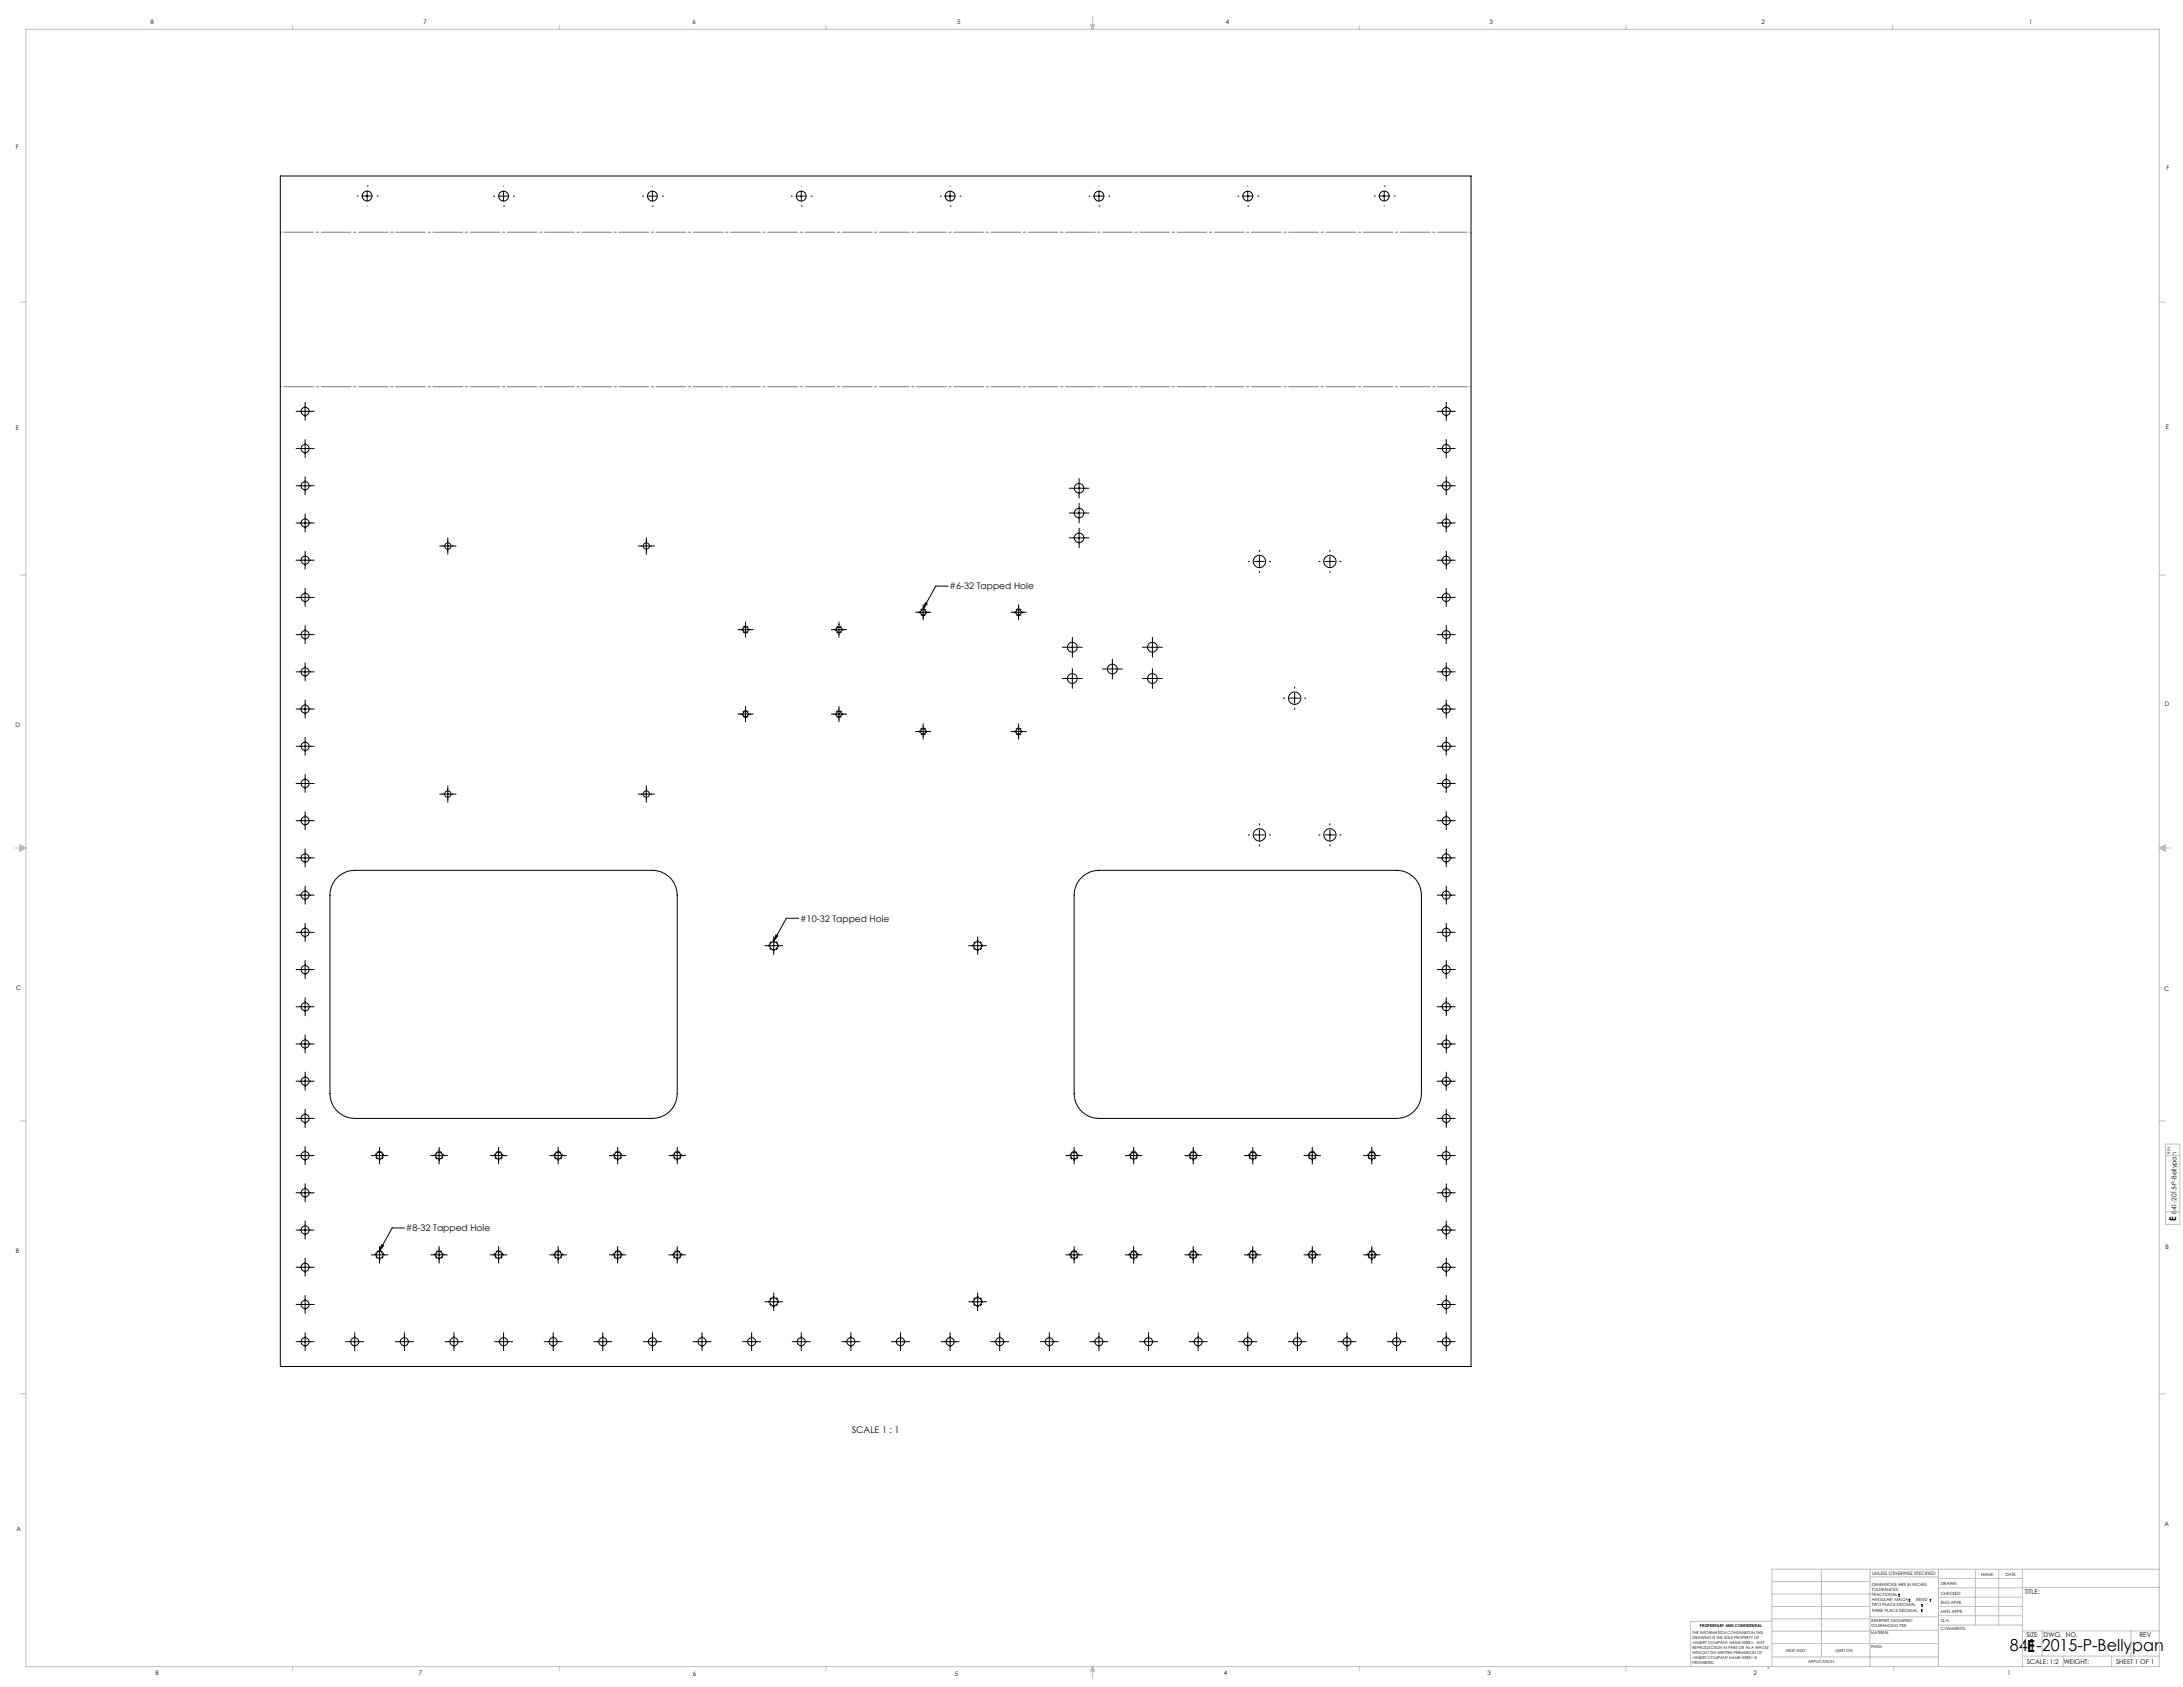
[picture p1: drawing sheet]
<svg xmlns="http://www.w3.org/2000/svg" width="1118mm" height="864mm" viewBox="0 0 1118 864" stroke-linecap="round" stroke-linejoin="round" font-family="sans-serif">
<defs><g id="words">
<g font-size="8.5">
<text x="1029" y="845">841-2015-P-Bellypan</text>
<text x="1038" y="845">E</text>
</g>
<g font-size="4.7">
<text x="486" y="302">#6-32 Tapped Hole</text>
<text x="410" y="472">#10-32 Tapped Hole</text>
<text x="1114" y="625" transform="rotate(-90 1114 625)">E</text>
<text x="208" y="630">#8-32 Tapped Hole</text>
<text x="436" y="734">SCALE 1 : 1</text>
</g>
<g font-size="3.4">
<text x="1114" y="621" transform="rotate(-90 1114 621)">841-2015-P-Bellypan</text>
<text x="1037" y="816">TITLE:</text>
<text x="1037" y="838">SIZE</text>
<text x="1046" y="838">DWG. NO.</text>
<text x="1095" y="838">REV</text>
<text x="1038" y="852">SCALE: 1:2</text>
<text x="1057" y="852">WEIGHT:</text>
<text x="1083" y="852">SHEET 1 OF 1</text>
</g>
<g font-size="3.2">
<text x="77" y="12">8</text>
<text x="217" y="12">7</text>
<text x="355" y="12">6</text>
<text x="490" y="12">5</text>
<text x="628" y="12">4</text>
<text x="763" y="12">3</text>
<text x="902" y="12">2</text>
<text x="1039" y="12">1</text>
<text x="8" y="76">F</text>
<text x="1109" y="87">F</text>
<text x="8" y="220">E</text>
<text x="1109" y="220">E</text>
<text x="1108" y="361">D</text>
<text x="8" y="372">D</text>
<text x="8" y="507">C</text>
<text x="1108" y="507">C</text>
<text x="8" y="641">B</text>
<text x="1109" y="639">B</text>
<text x="8" y="784">A</text>
<text x="1108" y="781">A</text>
<text x="80" y="858">8</text>
<text x="214" y="858">7</text>
<text x="355" y="858">6</text>
<text x="489" y="858">5</text>
<text x="627" y="858">4</text>
<text x="762" y="858">3</text>
<text x="898" y="858">2</text>
<text x="1028" y="858">1</text>
</g>
<text font-size="2.4" x="959" y="806">UNLESS OTHERWISE SPECIFIED:</text>
<g font-size="2.2">
<text x="1014" y="807">NAME</text>
<text x="1027" y="807">DATE</text>
<text x="958" y="812">DIMENSIONS ARE IN INCHES</text>
<text x="958" y="814">TOLERANCES:</text>
<text x="994" y="811">DRAWN</text>
<text x="958" y="817">FRACTIONAL</text>
<text x="958" y="820">ANGULAR: MACH</text>
<text x="981" y="820">BEND</text>
<text x="994" y="821">ENG APPR.</text>
<text x="994" y="816">CHECKED</text>
<text x="958" y="822">TWO PLACE DECIMAL</text>
<text x="958" y="825">THREE PLACE DECIMAL</text>
<text x="994" y="826">MFG APPR.</text>
<text x="994" y="830">Q.A.</text>
<text x="994" y="835">COMMENTS:</text>
</g>
<g font-size="2.1">
<text x="914" y="846">NEXT ASSY</text>
<text x="940" y="846">USED ON</text>
<text x="926" y="852">APPLICATION</text>
</g>
<g font-size="2">
<text x="1111" y="591" transform="rotate(-90 1111 591)">REV</text>
<text x="870" y="833">PROPRIETARY AND CONFIDENTIAL</text>
<text x="958" y="831">INTERPRET GEOMETRIC</text>
<text x="958" y="833">TOLERANCING PER:</text>
<text x="867" y="836">THE INFORMATION CONTAINED IN THIS</text>
<text x="867" y="839">DRAWING IS THE SOLE PROPERTY OF</text>
<text x="958" y="837">MATERIAL</text>
<text x="867" y="842">&lt;INSERT COMPANY NAME HERE&gt;. ANY</text>
<text x="867" y="844">REPRODUCTION IN PART OR AS A WHOLE</text>
<text x="958" y="843">FINISH</text>
<text x="867" y="847">WITHOUT THE WRITTEN PERMISSION OF</text>
<text x="867" y="849">&lt;INSERT COMPANY NAME HERE&gt; IS</text>
<text x="867" y="852">PROHIBITED.</text>
</g>
</g></defs>
<g fill="none" stroke="#000" stroke-width=".51">
<path d="M144 90h609v610h-609zM188 95h.1M188 98v5M258 95h.1M258 98v5M334 95h.1M334 98v5M410 95h.1M410 98v5M486 95h.1M486 98v5M563 95h.1"/>
<path d="M563 98v5M639 95h.1M639 98v5M709 95h.1M709 98v5M183 100h.1M185 100h5M188 105h.1M193 100h.1M253 100h.1M255 100h5M258 105h.1"/>
<path d="M263 100h.1M329 100h.1M331 100h6M334 105h.1M339 100h.1M405 100h.1M408 100h5M410 105h.1M415 100h.1M481 100h.1M484 100h5M486 105h.1"/>
<path d="M491 100h.1M558 100h.1M560 100h5M563 105h.1M568 100h.1M634 100h.1M636 100h5M639 105h.1M644 100h.1M704 100h.1M706 100h5M709 105h.1"/>
<path d="M714 100h.1M152 211h9M156 206v9M736 211h9M740 206v9M152 230h9M156 225v9M736 230h9M740 225v9M152 249h9M156 244v9M547 250h10"/>
<path d="M552 245v10M552 258v10M736 249h9M740 244v9M152 268h9M156 263v9M225 280h8M229 275v9M327 280h8M331 275v9M547 263h10M547 275h10"/>
<path d="M552 270v10M736 268h9M740 263v9M152 287h9M156 282v9M639 287h1M642 287h5M645 282h.1M645 285v5M645 292v1M650 287h.1M675 287h1"/>
<path d="M678 287h5M681 282h.1M681 285v5M681 292v1M686 287h1M736 287h9M740 282v9M152 306h9M156 301v9M382 318v8M430 318v8M469 313h7"/>
<path d="M473 310v7M474 309h1l-2 3zM485 300h-6l-6 12M518 313h7M521 310v7M736 306h9M740 301v9M152 325h9M156 320v9M156 339v10M378 322h8M426 322h7"/>
<path d="M544 331h10M549 326v10M569 337v11M585 331h10M590 326v10M736 325h9M740 320v9M740 339v10M152 344h9M156 358v10M544 347h10M549 342v10"/>
<path d="M564 342h11M585 347h10M590 342v10M657 357h1M660 357h5M663 352h.1M663 355v5M668 357h1M736 344h9M740 358v10M152 363h9M156 377v10"/>
<path d="M378 366h8M382 362v7M426 366h7M430 362v7M469 374h7M473 371v7M518 374h7M521 371v7M663 362v1M736 363h9M740 377v10M152 382h9"/>
<path d="M156 396v10M736 382h9M740 396v10M152 401h9M156 416v9M225 407h8M229 402v9M327 407h8M331 402v9M736 401h9M740 416v9M152 420h9"/>
<path d="M152 439h9M156 435v9M639 427h1M642 427h5M645 422h.1M645 425v5M645 432v1M650 427h.1M675 427h1M678 427h5M681 422h.1M681 425v5"/>
<path d="M681 432v1M686 427h1M736 420h9M736 439h9M740 435v9M152 458h9M156 454v9M172 450a13 13 0 0 1 10-4h152a13 13 0 0 1 13 12v102a13 13 0 0 1-13 13h-152a13 13 0 0 1-13-13v-102a13 13 0 0 1 3-8zM553 450a13 13 0 0 1 10-4h152a13 13 0 0 1 13 12v102a13 13 0 0 1-13 13h-152a13 13 0 0 1-13-13v-102a13 13 0 0 1 3-8zM736 458h9M740 454v9M152 477h9"/>
<path d="M156 473v9M396 480v9M397 479h1l-2 3zM409 470h-6l-7 12M501 480v9M736 477h9M740 473v9M152 496h9M156 492v9M392 484h9M496 484h9M736 496h9"/>
<path d="M740 492v9M152 515h9M156 511v9M736 515h9M740 511v9M152 534h9M156 530v9M736 534h9M740 530v9M152 553h9M156 549v9M736 553h9"/>
<path d="M740 549v9M152 573h9M156 568v9M736 573h9M740 568v9M152 592h9M156 587v9M190 592h9M194 587v9M221 592h8M225 587v9M251 592h9"/>
<path d="M255 587v9M281 592h9M286 587v9M312 592h8M316 587v9M342 592h9M347 587v9M546 592h8M550 587v9M576 592h9M580 587v9M607 592h8"/>
<path d="M611 587v9M637 592h9M641 587v9M668 592h8M672 587v9M698 592h9M702 587v9M736 592h9M740 587v9M152 611h9M156 606v9M736 611h9"/>
<path d="M740 606v9M152 630h9M156 625v9M194 638v9M195 637l1 1-2 2zM207 629h-6l-7 11M225 638v9M255 638v9M286 638v9M316 638v9M347 638v9M550 638v9"/>
<path d="M580 638v9M611 638v9M641 638v9M672 638v9M702 638v9M736 630h9M740 625v9M152 649h9M156 644v9M190 642h9M221 642h8M251 642h9"/>
<path d="M281 642h9M312 642h8M342 642h9M546 642h8M576 642h9M607 642h8M637 642h9M668 642h8M698 642h9M736 649h9M740 644v9M152 668h9"/>
<path d="M156 663v9M392 666h9M396 662v9M496 666h9M501 662v9M736 668h9M740 663v9M152 687h9M156 682v9M177 687h9M182 682v9M202 687h10"/>
<path d="M207 682v9M228 687h9M232 682v9M253 687h9M258 682v9M279 687h9M283 682v9M304 687h9M309 682v9M329 687h10M334 682v9M355 687h9"/>
<path d="M359 682v9M380 687h9M385 682v9M406 687h9M410 682v9M431 687h9M436 682v9M456 687h10M461 682v9M482 687h9M486 682v9M507 687h9"/>
<path d="M512 682v9M533 687h9M537 682v9M558 687h9M563 682v9M583 687h10M588 682v9M609 687h9M613 682v9M634 687h9M639 682v9M660 687h9"/>
<path d="M664 682v9M685 687h9M690 682v9M710 687h10M715 682v9M736 687h9M740 682v9M972 817h1M972 816h1M972 816v1M977 820h1M977 819h1"/>
<path d="M978 818v1M988 820h1M988 819h1M988 818v1M983 825h1M983 824h1M984 822h.1M984 824v1M984 821v1"/>
<circle cx="188" cy="100" r="2.5"/>
<circle cx="258" cy="100" r="2.5"/>
<circle cx="334" cy="100" r="2.5"/>
<circle cx="410" cy="100" r="2.5"/>
<circle cx="486" cy="100" r="2.5"/>
<circle cx="563" cy="100" r="2.5"/>
<circle cx="639" cy="100" r="2.5"/>
<circle cx="709" cy="100" r="2.5"/>
<circle cx="156" cy="211" r="2.1"/>
<circle cx="740" cy="211" r="2.1"/>
<circle cx="156" cy="230" r="2.1"/>
<circle cx="740" cy="230" r="2.1"/>
<circle cx="156" cy="249" r="2.1"/>
<circle cx="552" cy="250" r="2.5"/>
<circle cx="740" cy="249" r="2.1"/>
<circle cx="156" cy="268" r="2.1"/>
<circle cx="229" cy="280" r="1.6"/>
<circle cx="331" cy="280" r="1.6"/>
<circle cx="552" cy="275" r="2.5"/>
<circle cx="552" cy="263" r="2.5"/>
<circle cx="740" cy="268" r="2.1"/>
<circle cx="156" cy="287" r="2.1"/>
<circle cx="645" cy="287" r="3"/>
<circle cx="681" cy="287" r="3"/>
<circle cx="740" cy="287" r="2.1"/>
<circle cx="156" cy="306" r="2.1"/>
<circle cx="473" cy="313" r="1.4"/>
<circle cx="521" cy="313" r="1.4"/>
<circle cx="740" cy="306" r="2.1"/>
<circle cx="156" cy="325" r="2.1"/>
<circle cx="382" cy="322" r="1.4"/>
<circle cx="430" cy="322" r="1.4"/>
<circle cx="549" cy="331" r="2.5"/>
<circle cx="590" cy="331" r="2.5"/>
<circle cx="740" cy="325" r="2.1"/>
<circle cx="156" cy="344" r="2.1"/>
<circle cx="549" cy="347" r="2.5"/>
<circle cx="569" cy="342" r="2.5"/>
<circle cx="590" cy="347" r="2.5"/>
<circle cx="663" cy="357" r="3"/>
<circle cx="740" cy="344" r="2.1"/>
<circle cx="156" cy="363" r="2.1"/>
<circle cx="382" cy="366" r="1.4"/>
<circle cx="430" cy="366" r="1.4"/>
<circle cx="473" cy="374" r="1.4"/>
<circle cx="521" cy="374" r="1.4"/>
<circle cx="740" cy="363" r="2.1"/>
<circle cx="156" cy="382" r="2.1"/>
<circle cx="740" cy="382" r="2.1"/>
<circle cx="156" cy="401" r="2.1"/>
<circle cx="229" cy="407" r="1.6"/>
<circle cx="331" cy="407" r="1.6"/>
<circle cx="740" cy="401" r="2.1"/>
<circle cx="156" cy="420" r="2.1"/>
<circle cx="156" cy="439" r="2.1"/>
<circle cx="645" cy="427" r="3"/>
<circle cx="681" cy="427" r="3"/>
<circle cx="740" cy="420" r="2.1"/>
<circle cx="740" cy="439" r="2.1"/>
<circle cx="156" cy="458" r="2.1"/>
<circle cx="740" cy="458" r="2.1"/>
<circle cx="156" cy="477" r="2.1"/>
<circle cx="740" cy="477" r="2.1"/>
<circle cx="156" cy="496" r="2.1"/>
<circle cx="396" cy="484" r="2"/>
<circle cx="501" cy="484" r="2"/>
<circle cx="740" cy="496" r="2.1"/>
<circle cx="156" cy="515" r="2.1"/>
<circle cx="740" cy="515" r="2.1"/>
<circle cx="156" cy="534" r="2.1"/>
<circle cx="740" cy="534" r="2.1"/>
<circle cx="156" cy="553" r="2.1"/>
<circle cx="740" cy="553" r="2.1"/>
<circle cx="156" cy="573" r="2.1"/>
<circle cx="740" cy="573" r="2.1"/>
<circle cx="156" cy="592" r="2.1"/>
<circle cx="194" cy="592" r="1.7"/>
<circle cx="225" cy="592" r="1.7"/>
<circle cx="255" cy="592" r="1.7"/>
<circle cx="286" cy="592" r="1.7"/>
<circle cx="316" cy="592" r="1.7"/>
<circle cx="347" cy="592" r="1.7"/>
<circle cx="550" cy="592" r="1.7"/>
<circle cx="580" cy="592" r="1.7"/>
<circle cx="611" cy="592" r="1.7"/>
<circle cx="641" cy="592" r="1.7"/>
<circle cx="672" cy="592" r="1.7"/>
<circle cx="702" cy="592" r="1.7"/>
<circle cx="740" cy="592" r="2.1"/>
<circle cx="156" cy="611" r="2.1"/>
<circle cx="740" cy="611" r="2.1"/>
<circle cx="156" cy="630" r="2.1"/>
<circle cx="740" cy="630" r="2.1"/>
<circle cx="156" cy="649" r="2.1"/>
<circle cx="194" cy="642" r="1.7"/>
<circle cx="225" cy="642" r="1.7"/>
<circle cx="255" cy="642" r="1.7"/>
<circle cx="286" cy="642" r="1.7"/>
<circle cx="316" cy="642" r="1.7"/>
<circle cx="347" cy="642" r="1.7"/>
<circle cx="550" cy="642" r="1.7"/>
<circle cx="580" cy="642" r="1.7"/>
<circle cx="611" cy="642" r="1.7"/>
<circle cx="641" cy="642" r="1.7"/>
<circle cx="672" cy="642" r="1.7"/>
<circle cx="702" cy="642" r="1.7"/>
<circle cx="740" cy="649" r="2.1"/>
<circle cx="156" cy="668" r="2.1"/>
<circle cx="396" cy="666" r="2"/>
<circle cx="500" cy="666" r="2"/>
<circle cx="740" cy="668" r="2.1"/>
<circle cx="156" cy="687" r="2.1"/>
<circle cx="182" cy="687" r="2.1"/>
<circle cx="207" cy="687" r="2.1"/>
<circle cx="232" cy="687" r="2.1"/>
<circle cx="258" cy="687" r="2.1"/>
<circle cx="283" cy="687" r="2.1"/>
<circle cx="309" cy="687" r="2.1"/>
<circle cx="334" cy="687" r="2.1"/>
<circle cx="359" cy="687" r="2.1"/>
<circle cx="385" cy="687" r="2.1"/>
<circle cx="410" cy="687" r="2.1"/>
<circle cx="436" cy="687" r="2.1"/>
<circle cx="461" cy="687" r="2.1"/>
<circle cx="486" cy="687" r="2.1"/>
<circle cx="512" cy="687" r="2.1"/>
<circle cx="537" cy="687" r="2.1"/>
<circle cx="563" cy="687" r="2.1"/>
<circle cx="588" cy="687" r="2.1"/>
<circle cx="613" cy="687" r="2.1"/>
<circle cx="639" cy="687" r="2.1"/>
<circle cx="664" cy="687" r="2.1"/>
<circle cx="690" cy="687" r="2.1"/>
<circle cx="715" cy="687" r="2.1"/>
<circle cx="740" cy="687" r="2.1"/>
</g>
<g fill="none" stroke="#000" stroke-width=".51" stroke-dasharray="1.3 .6" stroke-dashoffset=".8" stroke-linecap="butt">
<path d="M194 594a2.1 2.1 0 0 1-2-3 2.1 2.1 0 0 1 4-1 2.1 2.1 0 0 1-1 4h-1M225 594a2.1 2.1 0 0 1-2-3 2.1 2.1 0 0 1 4-1 2.2 2.2 0 0 1-2 4M255 594a2.1 2.1 0 0 1-2-3 2.1 2.1 0 0 1 4-1 2.2 2.2 0 0 1-2 4M286 594a2.1 2.1 0 0 1-2-3 2.1 2.1 0 0 1 3-1 2.1 2.1 0 0 1-1 4M316 594a2.1 2.1 0 0 1-2-3 2.1 2.1 0 0 1 4-1 2.2 2.2 0 0 1-2 4M347 594a2.1 2.1 0 0 1-2-3 2.1 2.1 0 0 1 3-1 2.1 2.1 0 0 1-1 4M550 594a2.1 2.1 0 0 1-2-3 2.1 2.1 0 0 1 4-1 2.2 2.2 0 0 1-2 4M580 594a2.1 2.1 0 0 1-1-3 2.1 2.1 0 0 1 3-1 2.1 2.1 0 0 1-1 4h-1M611 594a2.1 2.1 0 0 1-2-3 2.1 2.1 0 0 1 4-1 2.2 2.2 0 0 1-2 4M641 594a2.1 2.1 0 0 1-1-3 2.1 2.1 0 0 1 3-1 2.1 2.1 0 0 1-1 4h-1M672 594a2.1 2.1 0 0 1-2-3 2.1 2.1 0 0 1 4-1 2.2 2.2 0 0 1-2 4M702 594a2.1 2.1 0 0 1-2-3 2.1 2.1 0 0 1 4-1 2.1 2.1 0 0 1-1 4h-1"/>
<path d="M194 644a2.1 2.1 0 0 1-2-3 2.1 2.1 0 0 1 4 0 2.1 2.1 0 0 1-1 3h-1M225 644a2.1 2.1 0 0 1-2-3 2.1 2.1 0 0 1 4 0 2.1 2.1 0 0 1-2 3M255 644a2.1 2.1 0 0 1-2-3 2.1 2.1 0 0 1 4 0 2.1 2.1 0 0 1-2 3M286 644a2.1 2.1 0 0 1-2-3 2.1 2.1 0 0 1 3 0 2.1 2.1 0 0 1-1 3M316 644a2.1 2.1 0 0 1-2-3 2.1 2.1 0 0 1 4 0 2.1 2.1 0 0 1-2 3M347 644a2.1 2.1 0 0 1-2-3 2.1 2.1 0 0 1 3 0 2.1 2.1 0 0 1-1 3M550 644a2.1 2.1 0 0 1-2-3 2.1 2.1 0 0 1 4 0 2.1 2.1 0 0 1-2 3M580 644a2.1 2.1 0 0 1-1-3 2.1 2.1 0 0 1 3 0 2.1 2.1 0 0 1-1 3h-1M611 644a2.1 2.1 0 0 1-2-3 2.1 2.1 0 0 1 4 0 2.1 2.1 0 0 1-2 3M641 644a2.1 2.1 0 0 1-1-3 2.1 2.1 0 0 1 3 0 2.1 2.1 0 0 1-1 3h-1M672 644a2.1 2.1 0 0 1-2-3 2.1 2.1 0 0 1 4 0 2.1 2.1 0 0 1-2 3M702 644a2.1 2.1 0 0 1-2-3 2.1 2.1 0 0 1 4 0 2.1 2.1 0 0 1-1 3h-1"/>
</g>
<path d="M396 487a2.4 2.4 0 0 1-2-4 2.4 2.4 0 0 1 4 0 2.4 2.4 0 0 1-2 4M501 487a2.5 2.5 0 0 1-3-4 2.5 2.5 0 0 1 5 0 2.4 2.4 0 0 1-2 4M396 669a2.4 2.4 0 0 1-2-4 2.4 2.4 0 0 1 4 0 2.4 2.4 0 0 1-2 4M501 669a2.5 2.5 0 0 1-3-4 2.5 2.5 0 0 1 5 0 2.4 2.4 0 0 1-2 4" fill="none" stroke="#000" stroke-width=".51" stroke-dasharray="1.3 .6" stroke-dashoffset=".7" stroke-linecap="butt"/>
<path d="M473 315a1.8 1.8 0 0 1-2-2 1.8 1.8 0 0 1 3-1 1.8 1.8 0 0 1-1 3M521 315a1.8 1.8 0 0 1-1-2 1.8 1.8 0 0 1 3-1 1.8 1.8 0 0 1-1 3h-1M382 324a1.8 1.8 0 0 1-2-3 1.8 1.8 0 0 1 3 0 1.8 1.8 0 0 1-1 3M430 324a1.8 1.8 0 0 1-2-3 1.8 1.8 0 0 1 3 0 1.8 1.8 0 0 1-1 3M382 367a1.8 1.8 0 0 1-2-2 1.8 1.8 0 0 1 3 0 1.8 1.8 0 0 1-1 2M430 367a1.8 1.8 0 0 1-2-2 1.8 1.8 0 0 1 3 0 1.8 1.8 0 0 1-1 2M473 376a1.8 1.8 0 0 1-2-2 1.8 1.8 0 0 1 3-1 1.8 1.8 0 0 1-1 3M521 376a1.8 1.8 0 0 1-1-2 1.8 1.8 0 0 1 3-1 1.8 1.8 0 0 1-1 3h-1" fill="none" stroke="#000" stroke-width=".51" stroke-dasharray="1.3 .6" stroke-dashoffset="-.1" stroke-linecap="butt"/>
<g fill="none" stroke="#c0c0c0" stroke-width=".51">
<path d="M13 15h1092v838h-1092zM150 13v2M286 13v2M423 13v2M558 13h2l-1 2zM559 13v2M559 9v6M560 13l-1 2M696 13v2M832 13v2M969 13v2M10 155h3"/>
<path d="M1105 155h4M10 294h3M1105 294h4M7 434h6M10 432l3 2-3 2zM10 433l3 1M13 434l-3 1M1105 434h6M1105 434l4 1M1105 434l4-2v4zM1109 433l-4 1M10 574h3"/>
<path d="M1105 574h4M1109 586h7v41h-7zM1109 592h7M1109 620h7M10 713h3M1105 713h4M907 816h50M907 810h50M932 803v45M957 803v50M957 807h35M992 803v50"/>
<path d="M992 818h43M992 813h43M992 808h43M1011 803v29M1023 803v29M1035 803v50M1035 813h70M1105 803h-198v50M907 835h50M907 829h50M907 822h50M907 830h-41v23"/>
<path d="M957 835h35M957 828h35M992 832h43M992 822h43M992 827h43M1035 835h70M1045 835v13M1091 835v13M150 853v2M286 853v2M423 853v2M559 853v6"/>
<path d="M559 853l1 2h-2zM559 853l1 2M559 853v2M696 853v2M832 853v2M905 853l1 1h-1zM907 848h85M907 841h85M970 853v2M1035 848h70M1056 848v5M1081 848v5"/>
</g>
<path d="M753 119h-609M753 198h-609" fill="none" stroke="#808080" stroke-width=".51" stroke-dasharray="15.2 1.3 1.3 1.3" stroke-dashoffset="-1.9"/>
<path d="M195 637l1 1-2 2zM397 479h1l-2 3zM474 309h1l-2 3z" fill="#000"/>
<use href="#words"/>
</svg>
